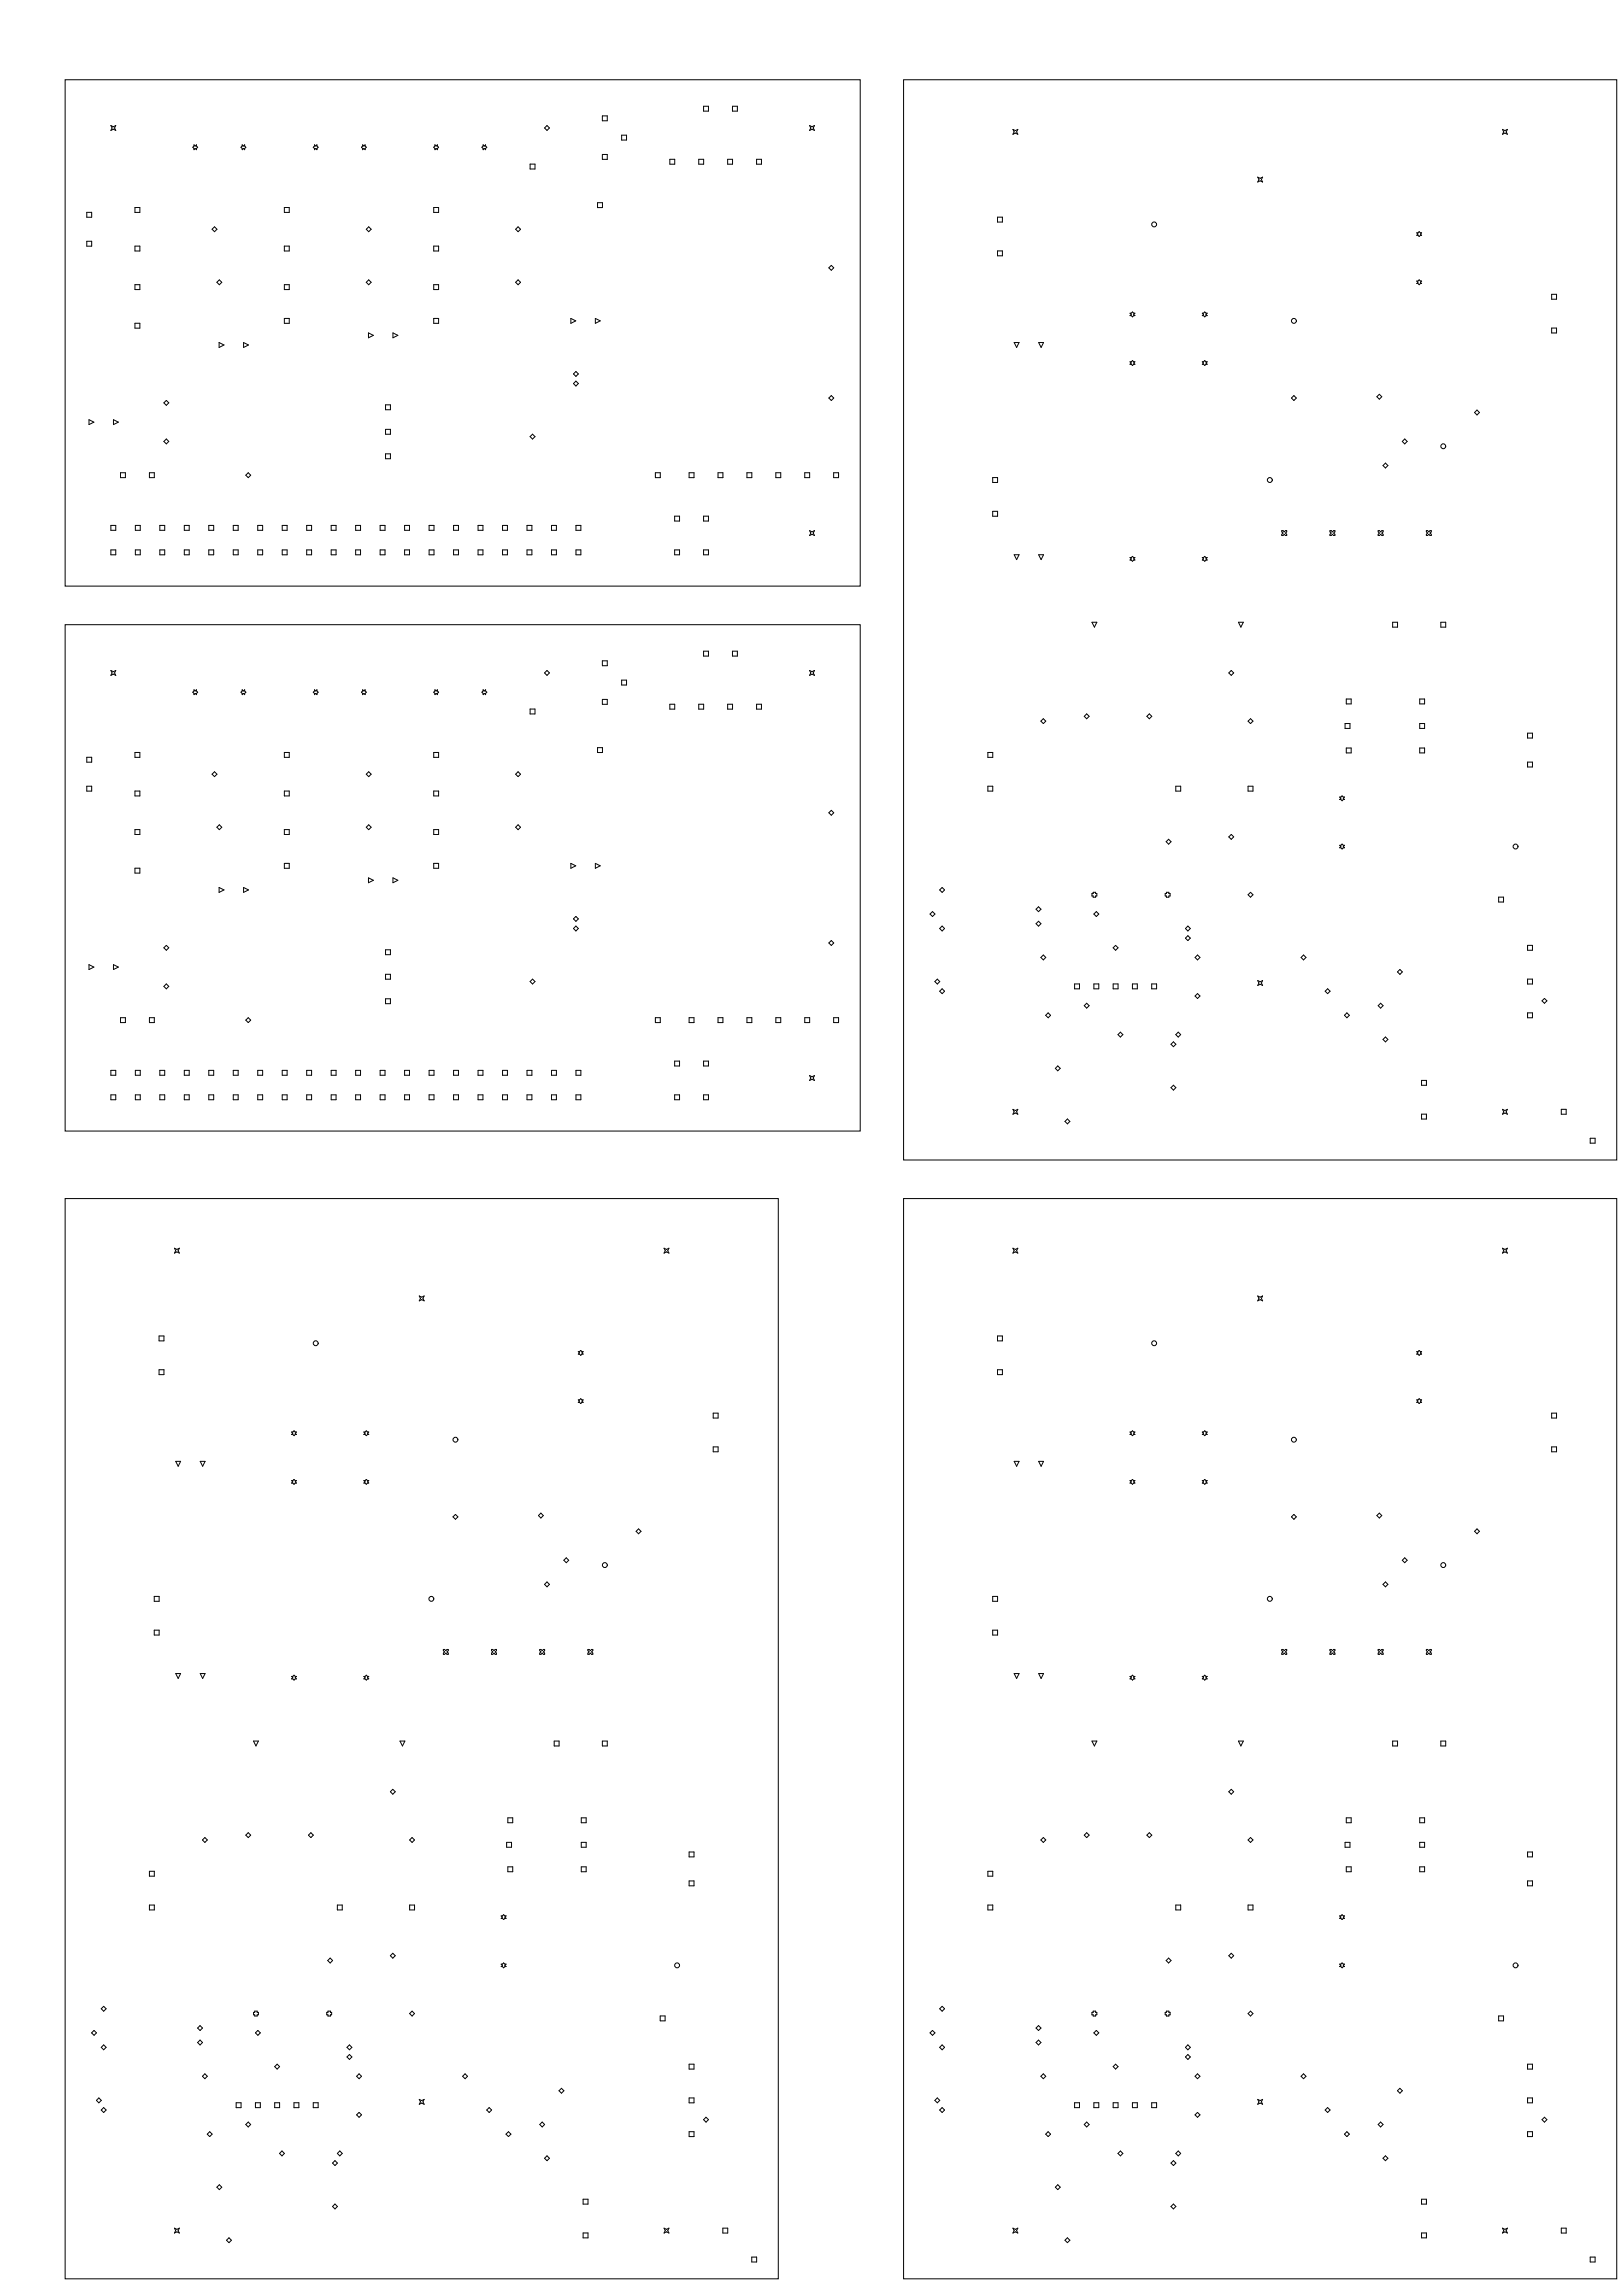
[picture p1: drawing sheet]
<svg xmlns="http://www.w3.org/2000/svg" width="560mm" height="788mm" viewBox="0 0 560 788" stroke-linecap="round" stroke-linejoin="round" font-family="sans-serif">
<g fill="none" stroke="#000" stroke-width=".34">
<path d="M22.5 27.5h274v174.6h-274zM207.7 40h1.6v1.6h-1.6zM242.5 36.6h1.7v1.7h-1.7zM252.5 36.6h1.7v1.7h-1.7zM311.5 27.5h245.8v372.4h-245.8zM38.2 43.3l.9 .4 .8-.4-.4 .8 .4 .9-.8-.5-.9 .5 .4-.9zM66.9 49.9l.4 .4 .4-.4v.4l.4 .5-.4 .4v.4l-.4-.4-.4 .4v-.4l-.4-.4 .4-.5zM83.5 49.9l.4 .4 .4-.4v.4l.5 .5-.5 .4v.4l-.4-.4-.4 .4v-.4l-.4-.4 .4-.5zM108.4 49.9l.4 .4 .5-.4v.4l.4 .5-.4 .4v.4l-.5-.4-.4 .4v-.4l-.4-.4 .4-.5zM125 49.9l.4 .4 .5-.4v.4l.4 .5-.4 .4v.4l-.5-.4-.4 .4v-.4l-.4-.4 .4-.5zM149.9 49.9l.5 .4 .4-.4v.4l.4 .5-.4 .4v.4l-.4-.4-.5 .4v-.4l-.4-.4 .4-.5zM166.6 49.9l.4 .4 .4-.4v.4l.4 .5-.4 .4v.4l-.4-.4-.4 .4v-.4l-.5-.4 .5-.5z"/>
<path d="M182.7 56.6h1.7v1.7h-1.7zM188.6 43.3l.8 .8-.8 .9-.9-.9zM207.7 53.3h1.6v1.6h-1.6zM214.3 46.6h1.7v1.7h-1.7zM230.9 54.9h1.7v1.7h-1.7zM240.9 54.9h1.7v1.7h-1.7zM250.9 54.9h1.6v1.7h-1.6zM260.8 54.9h1.7v1.7h-1.7zM279.1 43.3l.8 .4 .9-.4-.4 .8 .4 .9-.9-.5-.8 .5 .4-.9zM349.2 44.6l.8 .4 .9-.4-.4 .9 .4 .8-.9-.4-.8 .4 .4-.8zM518 44.6l.8 .4 .9-.4-.5 .9 .5 .8-.9-.4-.8 .4 .4-.8zM29.9 73.2h1.7v1.7h-1.7z"/>
<path d="M46.5 71.5h1.7v1.7h-1.7zM74 78.2l.8 .8-.8 .9-.9-.9zM98 71.5h1.7v1.7h-1.7zM127.1 78.2l.9 .8-.9 .9-.8-.9zM149.5 71.5h1.7v1.7h-1.7zM178.6 78.2l.8 .8-.8 .9-.8-.9zM206 69.9h1.7v1.7h-1.7zM343.9 74.9h1.7v1.7h-1.7zM433.6 61.1l.8 .4 .9-.4-.5 .8 .5 .9-.9-.5-.8 .5 .4-.9zM29.9 83.2h1.7v1.7h-1.7zM46.5 84.8h1.7v1.7h-1.7zM46.5 98.1h1.7v1.7h-1.7z"/>
<path d="M75.6 96.5l.9 .8-.9 .9-.8-.9zM98 84.8h1.7v1.7h-1.7zM98 98.1h1.7v1.7h-1.7zM127.1 96.5l.9 .8-.9 .9-.8-.9zM149.5 84.8h1.7v1.7h-1.7zM149.5 98.1h1.7v1.7h-1.7zM178.6 96.5l.8 .8-.8 .9-.8-.9zM286.6 91.5l.8 .8-.8 .9-.9-.9zM343.9 86.5h1.7v1.7h-1.7zM488.4 96.9h.4l.4-.4 .5 .4h.4l-.4 .4 .4 .4h-.4l-.5 .5-.4-.5h-.4l.4-.4zM488.4 80.3h.4l.4-.4 .5 .4h.4l-.4 .4 .4 .4h-.4l-.5 .4-.4-.4h-.4l.4-.4zM46.5 111.4h1.7v1.7h-1.7z"/>
<path d="M75.5 118.1l1.7 .8-1.7 .9zM84 118.1l1.7 .8-1.7 .9zM98 109.8h1.7v1.7h-1.7zM127 114.8l1.7 .8-1.7 .9zM135.5 114.8l1.7 .8-1.7 .9zM149.5 109.8h1.7v1.7h-1.7zM196.8 109.8l1.7 .8-1.7 .9zM205.2 109.8l1.7 .8-1.7 .9zM349.6 118.1h1.7l-.8 1.7zM358.1 118.1h1.7l-.9 1.7zM389.6 108h.4l.4-.4 .4 .4h.4l-.4 .4 .4 .4h-.4l-.4 .4-.4-.4h-.4l.4-.4zM414.5 108h.4l.4-.4 .4 .4h.5l-.5 .4 .5 .4h-.5l-.4 .4-.4-.4h-.4l.4-.4z"/>
<path d="M534.9 101.5h1.7v1.7h-1.7zM534.9 113.1h1.7v1.7h-1.7zM57.3 138l.9 .9-.9 .8-.8-.8zM132.9 139.6h1.7v1.7h-1.7zM198.5 128.1l.9 .8-.9 .9-.8-.9zM198.5 131.4l.9 .8-.9 .9-.8-.9zM286.6 136.4l.8 .8-.8 .9-.9-.9zM389.6 124.7h.4l.4-.4 .4 .4h.4l-.4 .5 .4 .4h-.4l-.4 .4-.4-.4h-.4l.4-.4zM414.5 124.7h.4l.4-.4 .4 .4h.5l-.5 .5 .5 .4h-.5l-.4 .4-.4-.4h-.4l.4-.4zM446.1 136.4l.8 .8-.8 .9-.9-.9zM475.5 135.9l.8 .9-.8 .8-.8-.8zM30.7 144.7l1.7 .8-1.7 .9z"/>
<path d="M39.1 144.7l1.7 .8-1.7 .9zM57.3 151.3l.9 .9-.9 .8-.8-.8zM132.9 148h1.7v1.7h-1.7zM132.9 156.5h1.7v1.7h-1.7zM183.6 149.7l.8 .8-.8 .9-.9-.9zM477.6 159.7l.9 .8-.9 .8-.8-.8zM484.3 151.3l.8 .9-.8 .8-.9-.8zM509.2 141.4l.8 .8-.8 .9-.9-.9zM41.5 163h1.7v1.7h-1.7zM51.5 163h1.7v1.7h-1.7zM85.6 163l.8 .8-.8 .9-.9-.9zM225.9 163h1.7v1.7h-1.7z"/>
<path d="M232.6 177.9h1.7v1.7h-1.7zM237.6 163h1.6v1.7h-1.6zM242.5 177.9h1.7v1.7h-1.7zM247.5 163h1.7v1.7h-1.7zM257.5 163h1.7v1.7h-1.7zM267.5 163h1.6v1.7h-1.6zM277.4 163h1.7v1.7h-1.7zM287.4 163h1.7v1.7h-1.7zM342.2 164.6h1.7v1.7h-1.7zM342.2 176.3h1.7v1.7h-1.7zM38.2 181.1h1.7v1.7h-1.7zM38.2 189.6h1.7v1.7h-1.7z"/>
<path d="M46.7 181.1h1.6v1.7h-1.6zM46.7 189.6h1.6v1.7h-1.6zM55.1 181.1h1.7v1.7h-1.7zM55.1 189.6h1.7v1.7h-1.7zM63.5 181.1h1.7v1.7h-1.7zM63.5 189.6h1.7v1.7h-1.7zM72 181.1h1.7v1.7h-1.7zM72 189.6h1.7v1.7h-1.7zM80.4 181.1h1.7v1.7h-1.7zM80.4 189.6h1.7v1.7h-1.7zM88.9 181.1h1.6v1.7h-1.6zM88.9 189.6h1.6v1.7h-1.6z"/>
<path d="M97.3 181.1h1.7v1.7h-1.7zM97.3 189.6h1.7v1.7h-1.7zM105.7 181.1h1.7v1.7h-1.7zM105.7 189.6h1.7v1.7h-1.7zM114.2 181.1h1.7v1.7h-1.7zM114.2 189.6h1.7v1.7h-1.7zM122.6 181.1h1.7v1.7h-1.7zM122.6 189.6h1.7v1.7h-1.7zM131 181.1h1.7v1.7h-1.7zM131 189.6h1.7v1.7h-1.7zM139.5 181.1h1.7v1.7h-1.7zM139.5 189.6h1.7v1.7h-1.7z"/>
<path d="M147.9 181.1h1.7v1.7h-1.7zM147.9 189.6h1.7v1.7h-1.7zM156.4 181.1h1.7v1.7h-1.7zM156.4 189.6h1.7v1.7h-1.7zM164.8 181.1h1.7v1.7h-1.7zM164.8 189.6h1.7v1.7h-1.7zM173.2 181.1h1.7v1.7h-1.7zM173.2 189.6h1.7v1.7h-1.7zM181.7 181.1h1.7v1.7h-1.7zM181.7 189.6h1.7v1.7h-1.7zM190.1 181.1h1.7v1.7h-1.7zM190.1 189.6h1.7v1.7h-1.7z"/>
<path d="M198.6 181.1h1.6v1.7h-1.6zM198.6 189.6h1.6v1.7h-1.6zM232.6 189.6h1.7v1.7h-1.7zM242.5 189.6h1.7v1.7h-1.7zM279.1 182.9l.8 .5 .9-.5-.4 .9 .4 .8-.9-.4-.8 .4 .4-.8zM349.6 191.2h1.7l-.8 1.7zM358.1 191.2h1.7l-.9 1.7zM389.6 192.2h.4l.4-.4 .4 .4h.4l-.4 .5 .4 .4h-.4l-.4 .4-.4-.4h-.4l.4-.4zM414.5 192.2h.4l.4-.4 .4 .4h.5l-.5 .5 .5 .4h-.5l-.4 .4-.4-.4h-.4l.4-.4zM441.9 182.9h.4l.4 .5 .5-.5h.4v.5l-.4 .4 .4 .4v.4h-.4l-.5-.4-.4 .4h-.4v-.4l.4-.4-.4-.4zM458.5 182.9h.4l.4 .5 .5-.5h.4v.5l-.4 .4 .4 .4v.4h-.4l-.5-.4-.4 .4h-.4v-.4l.4-.4-.4-.4zM475.1 182.9h.4l.5 .5 .4-.5h.4v.5l-.4 .4 .4 .4v.4h-.4l-.4-.4-.5 .4h-.4v-.4l.4-.4-.4-.4z"/>
<path d="M491.7 182.9h.4l.5 .5 .4-.5h.4v.5l-.4 .4 .4 .4v.4h-.4l-.4-.4-.5 .4h-.4v-.4l.4-.4-.4-.4zM22.5 215.4h274v174.5h-274zM376.4 214.5h1.7l-.8 1.7zM426.9 214.5h1.7l-.8 1.7zM480.1 214.5h1.7v1.7h-1.7zM496.7 214.5h1.7v1.7h-1.7zM38.2 231.1l.9 .5 .8-.5-.4 .9 .4 .8-.8-.4-.9 .4 .4-.8zM66.9 237.8l.4 .4 .4-.4v.4l.4 .4-.4 .5v.4l-.4-.4-.4 .4v-.4l-.4-.5 .4-.4zM83.5 237.8l.4 .4 .4-.4v.4l.5 .4-.5 .5v.4l-.4-.4-.4 .4v-.4l-.4-.5 .4-.4zM108.4 237.8l.4 .4 .5-.4v.4l.4 .4-.4 .5v.4l-.5-.4-.4 .4v-.4l-.4-.5 .4-.4zM125 237.8l.4 .4 .5-.4v.4l.4 .4-.4 .5v.4l-.5-.4-.4 .4v-.4l-.4-.5 .4-.4zM149.9 237.8l.5 .4 .4-.4v.4l.4 .4-.4 .5v.4l-.4-.4-.5 .4v-.4l-.4-.5 .4-.4z"/>
<path d="M166.6 237.8l.4 .4 .4-.4v.4l.4 .4-.4 .5v.4l-.4-.4-.4 .4v-.4l-.5-.5 .5-.4zM188.6 231.1l.8 .9-.8 .8-.9-.8zM207.7 227.8h1.6v1.7h-1.6zM214.3 234.5h1.7v1.7h-1.7zM242.5 224.5h1.7v1.7h-1.7zM252.5 224.5h1.7v1.7h-1.7zM279.1 231.1l.8 .5 .9-.5-.4 .9 .4 .8-.9-.4-.8 .4 .4-.8zM424.5 231.1l.8 .9-.8 .8-.9-.8zM46.5 259.4h1.7v1.7h-1.7zM98 259.4h1.7v1.7h-1.7zM149.5 259.4h1.7v1.7h-1.7zM182.7 244.4h1.7v1.7h-1.7z"/>
<path d="M206 257.7h1.7v1.7h-1.7zM207.7 241.1h1.6v1.7h-1.6zM230.9 242.8h1.7v1.7h-1.7zM240.9 242.8h1.7v1.7h-1.7zM250.9 242.8h1.6v1.7h-1.6zM260.8 242.8h1.7v1.7h-1.7zM340.6 259.4h1.6v1.7h-1.6zM359.7 247.8l.8 .8-.8 .9-.9-.9zM374.6 246.1l.9 .9-.9 .8-.8-.8zM396.2 246.1l.9 .9-.9 .8-.8-.8zM431.1 247.8l.8 .8-.8 .9-.8-.9zM463.7 249.4h1.7v1.7h-1.7z"/>
<path d="M464.1 241h1.7v1.7h-1.7zM464.1 257.9h1.7v1.7h-1.7zM489.4 249.4h1.7v1.7h-1.7zM489.4 241h1.7v1.7h-1.7zM489.4 257.9h1.7v1.7h-1.7zM526.6 252.8h1.7v1.7h-1.7zM29.9 271.1h1.7v1.6h-1.7zM29.9 261.1h1.7v1.7h-1.7zM46.5 272.7h1.7v1.7h-1.7zM74 266.1l.8 .8-.8 .9-.9-.9zM98 272.7h1.7v1.7h-1.7zM127.1 266.1l.9 .8-.9 .9-.8-.9z"/>
<path d="M149.5 272.7h1.7v1.7h-1.7zM178.6 266.1l.8 .8-.8 .9-.8-.9zM286.6 279.4l.8 .8-.8 .9-.9-.9zM340.6 271.1h1.6v1.6h-1.6zM405.3 271.1h1.7v1.6h-1.7zM430.3 271.1h1.6v1.6h-1.6zM461.8 274.8h.4l.5-.4 .4 .4h.4l-.4 .4 .4 .4h-.4l-.4 .5-.5-.5h-.4l.4-.4zM526.6 262.7h1.7v1.7h-1.7zM46.5 299.3h1.7v1.7h-1.7zM46.5 286h1.7v1.7h-1.7zM75.6 284.4l.9 .8-.9 .8-.8-.8zM98 297.7h1.7v1.6h-1.7z"/>
<path d="M98 286h1.7v1.7h-1.7zM127.1 284.4l.9 .8-.9 .8-.8-.8zM149.5 297.7h1.7v1.6h-1.7zM149.5 286h1.7v1.7h-1.7zM178.6 284.4l.8 .8-.8 .8-.8-.8zM196.8 297.7l1.7 .8-1.7 .8zM205.2 297.7l1.7 .8-1.7 .8zM402.9 289.3l.8 .9-.8 .8-.9-.8zM424.5 287.7l.8 .8-.8 .9-.9-.9zM461.8 291.4h.4l.5-.4 .4 .4h.4l-.4 .4 .4 .5h-.4l-.4 .4-.5-.4h-.4l.4-.5zM75.5 306l1.7 .8-1.7 .9zM84 306l1.7 .8-1.7 .9z"/>
<path d="M127 302.6l1.7 .9-1.7 .8zM135.5 302.6l1.7 .9-1.7 .8zM198.5 315.9l.9 .9-.9 .8-.8-.8zM198.5 319.3l.9 .8-.9 .9-.8-.9zM321.5 314.3l.8 .8-.8 .9-.9-.9zM324.8 319.3l.8 .8-.8 .9-.9-.9zM324.8 306l.8 .8-.8 .9-.9-.9zM358 317.6l.9 .8-.9 .9-.8-.9zM358 312.6l.9 .9-.9 .8-.8-.8zM376.9 307.6h.8v.4h.4v.9h-.4v.4h-.8v-.4h-.5v-.9h.5zM377.9 314.3l.9 .8-.9 .9-.8-.9zM402.1 307.6h.9v.4h.4v.9h-.4v.4h-.9v-.4h-.4v-.9h.4z"/>
<path d="M409.5 319.3l.8 .8-.8 .9-.8-.9zM431.1 307.6l.8 .9-.8 .8-.8-.8zM516.6 309.3h1.7v1.7h-1.7zM30.7 332.6l1.7 .8-1.7 .9zM39.1 332.6l1.7 .8-1.7 .9zM57.3 339.2l.9 .9-.9 .8-.8-.8zM57.3 325.9l.9 .9-.9 .8-.8-.8zM132.9 327.4h1.7v1.7h-1.7zM132.9 335.9h1.7v1.7h-1.7zM183.6 337.6l.8 .8-.8 .8-.9-.8zM286.6 324.3l.8 .8-.8 .8-.9-.8zM323.1 337.6l.9 .8-.9 .8-.8-.8z"/>
<path d="M359.7 329.2l.8 .9-.8 .8-.9-.8zM370.5 339.2h1.6v1.7h-1.6zM377.1 339.2h1.7v1.7h-1.7zM383.7 339.2h1.7v1.7h-1.7zM384.6 325.9l.8 .9-.8 .8-.9-.8zM390.4 339.2h1.7v1.7h-1.7zM397 339.2h1.7v1.7h-1.7zM409.5 322.6l.8 .8-.8 .9-.8-.9zM412.8 329.2l.9 .9-.9 .8-.8-.8zM433.6 338.1l.8 .4 .9-.4-.5 .8 .5 .8-.9-.4-.8 .4 .4-.8zM449.4 329.2l.8 .9-.8 .8-.9-.8zM482.6 334.2l.8 .9-.8 .8-.8-.8z"/>
<path d="M526.6 337.6h1.7v1.6h-1.7zM526.6 325.9h1.7v1.7h-1.7zM41.5 350.9h1.7v1.6h-1.7zM51.5 350.9h1.7v1.6h-1.7zM85.6 350.9l.8 .8-.8 .8-.9-.8zM132.9 344.3h1.7v1.7h-1.7zM225.9 350.9h1.7v1.6h-1.7zM237.6 350.9h1.6v1.6h-1.6zM247.5 350.9h1.7v1.6h-1.7zM257.5 350.9h1.7v1.6h-1.7zM267.5 350.9h1.6v1.6h-1.6zM277.4 350.9h1.7v1.6h-1.7z"/>
<path d="M287.4 350.9h1.7v1.6h-1.7zM324.8 340.9l.8 .8-.8 .9-.9-.9zM361.3 349.2l.9 .8-.9 .9-.8-.9zM374.6 345.9l.9 .8-.9 .9-.8-.9zM386.2 355.8l.9 .9-.9 .8-.8-.8zM404.5 359.2l.9 .8-.9 .9-.8-.9zM406.2 355.8l.8 .9-.8 .8-.9-.8zM412.8 342.5l.9 .9-.9 .8-.8-.8zM457.7 340.9l.8 .8-.8 .9-.9-.9zM464.3 349.2l.9 .8-.9 .9-.8-.9zM476 345.9l.8 .8-.8 .9-.9-.9zM477.6 357.5l.9 .8-.9 .9-.8-.9z"/>
<path d="M526.6 349.2h1.7v1.7h-1.7zM532.4 344.2l.9 .8-.9 .9-.8-.9zM38.2 377.5h1.7v1.6h-1.7zM38.2 369h1.7v1.7h-1.7zM46.7 377.5h1.6v1.6h-1.6zM46.7 369h1.6v1.7h-1.6zM55.1 377.5h1.7v1.6h-1.7zM55.1 369h1.7v1.7h-1.7zM63.5 377.5h1.7v1.6h-1.7zM63.5 369h1.7v1.7h-1.7zM72 377.5h1.7v1.6h-1.7zM72 369h1.7v1.7h-1.7z"/>
<path d="M80.4 377.5h1.7v1.6h-1.7zM80.4 369h1.7v1.7h-1.7zM88.9 377.5h1.6v1.6h-1.6zM88.9 369h1.6v1.7h-1.6zM97.3 377.5h1.7v1.6h-1.7zM97.3 369h1.7v1.7h-1.7zM105.7 377.5h1.7v1.6h-1.7zM105.7 369h1.7v1.7h-1.7zM114.2 377.5h1.7v1.6h-1.7zM114.2 369h1.7v1.7h-1.7zM122.6 377.5h1.7v1.6h-1.7zM122.6 369h1.7v1.7h-1.7z"/>
<path d="M131 377.5h1.7v1.6h-1.7zM131 369h1.7v1.7h-1.7zM139.5 377.5h1.7v1.6h-1.7zM139.5 369h1.7v1.7h-1.7zM147.9 377.5h1.7v1.6h-1.7zM147.9 369h1.7v1.7h-1.7zM156.4 377.5h1.7v1.6h-1.7zM156.4 369h1.7v1.7h-1.7zM164.8 377.5h1.7v1.6h-1.7zM164.8 369h1.7v1.7h-1.7zM173.2 377.5h1.7v1.6h-1.7zM173.2 369h1.7v1.7h-1.7z"/>
<path d="M181.7 377.5h1.7v1.6h-1.7zM181.7 369h1.7v1.7h-1.7zM190.1 377.5h1.7v1.6h-1.7zM190.1 369h1.7v1.7h-1.7zM198.6 377.5h1.6v1.6h-1.6zM198.6 369h1.6v1.7h-1.6zM232.6 377.5h1.7v1.6h-1.7zM232.6 365.8h1.7v1.7h-1.7zM242.5 377.5h1.7v1.6h-1.7zM242.5 365.8h1.7v1.7h-1.7zM279.1 370.8l.8 .4 .9-.4-.4 .8 .4 .9-.9-.4-.8 .4 .4-.9zM364.7 367.5l.8 .8-.8 .9-.9-.9z"/>
<path d="M404.5 374.1l.9 .9-.9 .8-.8-.8zM490.1 372.5h1.6v1.7h-1.6zM349.2 382.4l.8 .5 .9-.5-.4 .9 .4 .8-.9-.4-.8 .4 .4-.8zM368 385.8l.8 .8-.8 .9-.9-.9zM490.1 384.1h1.6v1.7h-1.6zM518 382.4l.8 .5 .9-.5-.5 .9 .5 .8-.9-.4-.8 .4 .4-.8zM538.2 382.4h1.7v1.7h-1.7zM548.2 392.4h1.7v1.7h-1.7zM22.5 413.2h245.8v372.4h-245.8zM311.5 413.2h245.8v372.4h-245.8zM60.1 430.3l.9 .4 .8-.4-.4 .9 .4 .8-.8-.4-.9 .4 .5-.8zM228.9 430.3l.9 .4 .8-.4-.4 .9 .4 .8-.8-.4-.9 .4 .4-.8z"/>
<path d="M349.2 430.3l.8 .4 .9-.4-.4 .9 .4 .8-.9-.4-.8 .4 .4-.8zM518 430.3l.8 .4 .9-.4-.5 .9 .5 .8-.9-.4-.8 .4 .4-.8zM144.5 446.8l.9 .4 .8-.4-.4 .8 .4 .9-.8-.4-.9 .4 .5-.9zM433.6 446.8l.8 .4 .9-.4-.5 .8 .5 .9-.9-.4-.8 .4 .4-.9zM54.8 460.6h1.7v1.7h-1.7zM54.8 472.2h1.7v1.7h-1.7zM199.4 466h.4l.4-.4 .4 .4h.4l-.4 .4 .4 .4h-.4l-.4 .5-.4-.5h-.4l.4-.4zM343.9 472.2h1.7v1.7h-1.7zM343.9 460.6h1.7v1.7h-1.7zM488.4 466h.4l.4-.4 .5 .4h.4l-.4 .4 .4 .4h-.4l-.5 .5-.4-.5h-.4l.4-.4zM100.5 493.7h.4l.5-.4 .4 .4h.4l-.4 .4 .4 .4h-.4l-.4 .5-.5-.5h-.4l.4-.4zM125.4 493.7h.5l.4-.4 .4 .4h.4l-.4 .4 .4 .4h-.4l-.4 .5-.4-.5h-.5l.5-.4z"/>
<path d="M199.4 482.6h.4l.4-.4 .4 .4h.4l-.4 .4 .4 .5h-.4l-.4 .4-.4-.4h-.4l.4-.5zM245.9 487.2h1.7v1.7h-1.7zM245.9 498.8h1.7v1.7h-1.7zM389.6 493.7h.4l.4-.4 .4 .4h.4l-.4 .4 .4 .4h-.4l-.4 .5-.4-.5h-.4l.4-.4zM414.5 493.7h.4l.4-.4 .4 .4h.5l-.5 .4 .5 .4h-.5l-.4 .5-.4-.5h-.4l.4-.4zM488.4 482.6h.4l.4-.4 .5 .4h.4l-.4 .4 .4 .5h-.4l-.5 .4-.4-.4h-.4l.4-.5zM534.9 498.8h1.7v1.7h-1.7zM534.9 487.2h1.7v1.7h-1.7zM60.6 503.8h1.7l-.9 1.7zM69 503.8h1.7l-.8 1.7zM100.5 510.5h.4l.5-.5 .4 .5h.4l-.4 .4 .4 .4h-.4l-.4 .4-.5-.4h-.4l.4-.4zM125.4 510.5h.5l.4-.5 .4 .5h.4l-.4 .4 .4 .4h-.4l-.4 .4-.4-.4h-.5l.5-.4z"/>
<path d="M349.6 503.8h1.7l-.8 1.7zM358.1 503.8h1.7l-.9 1.7zM389.6 510.5h.4l.4-.5 .4 .5h.4l-.4 .4 .4 .4h-.4l-.4 .4-.4-.4h-.4l.4-.4zM414.5 510.5h.4l.4-.5 .4 .5h.5l-.5 .4 .5 .4h-.5l-.4 .4-.4-.4h-.4l.4-.4zM157 522.1l.9 .8-.9 .9-.8-.9zM186.5 521.7l.8 .8-.8 .8-.9-.8zM195.2 537.1l.9 .8-.9 .9-.8-.9zM220.1 527.1l.9 .8-.9 .9-.8-.9zM446.1 522.1l.8 .8-.8 .9-.9-.9zM475.5 521.7l.8 .8-.8 .8-.8-.8zM484.3 537.1l.8 .8-.8 .9-.9-.9zM509.2 527.1l.8 .8-.8 .9-.9-.9z"/>
<path d="M53.2 550.4h1.7v1.7h-1.7zM188.6 545.4l.8 .8-.8 .9-.9-.9zM342.2 550.4h1.7v1.7h-1.7zM477.6 545.4l.9 .8-.9 .9-.8-.9zM53.2 562h1.7v1.7h-1.7zM60.6 577h1.7l-.9 1.7zM69 577h1.7l-.8 1.7zM100.5 578h.4l.5-.5 .4 .5h.4l-.4 .4 .4 .4h-.4l-.4 .4-.5-.4h-.4l.4-.4zM125.4 578h.5l.4-.5 .4 .5h.4l-.4 .4 .4 .4h-.4l-.4 .4-.4-.4h-.5l.5-.4zM152.8 568.7h.5l.4 .4 .4-.4h.4v.4l-.4 .4 .4 .4v.4h-.4l-.4-.4-.4 .4h-.5v-.4l.5-.4-.5-.4zM169.5 568.7h.4l.4 .4 .4-.4h.4v.4l-.4 .4 .4 .4v.4h-.4l-.4-.4-.4 .4h-.4v-.4l.4-.4-.4-.4zM186.1 568.7h.4l.4 .4 .4-.4h.5v.4l-.5 .4 .5 .4v.4h-.5l-.4-.4-.4 .4h-.4v-.4l.4-.4-.4-.4z"/>
<path d="M202.7 568.7h.4l.4 .4 .4-.4h.5v.4l-.5 .4 .5 .4v.4h-.5l-.4-.4-.4 .4h-.4v-.4l.4-.4-.4-.4zM342.2 562h1.7v1.7h-1.7zM349.6 577h1.7l-.8 1.7zM358.1 577h1.7l-.9 1.7zM389.6 578h.4l.4-.5 .4 .5h.4l-.4 .4 .4 .4h-.4l-.4 .4-.4-.4h-.4l.4-.4zM414.5 578h.4l.4-.5 .4 .5h.5l-.5 .4 .5 .4h-.5l-.4 .4-.4-.4h-.4l.4-.4zM441.9 568.7h.4l.4 .4 .5-.4h.4v.4l-.4 .4 .4 .4v.4h-.4l-.5-.4-.4 .4h-.4v-.4l.4-.4-.4-.4zM458.5 568.7h.4l.4 .4 .5-.4h.4v.4l-.4 .4 .4 .4v.4h-.4l-.5-.4-.4 .4h-.4v-.4l.4-.4-.4-.4zM475.1 568.7h.4l.5 .4 .4-.4h.4v.4l-.4 .4 .4 .4v.4h-.4l-.4-.4-.5 .4h-.4v-.4l.4-.4-.4-.4zM491.7 568.7h.4l.5 .4 .4-.4h.4v.4l-.4 .4 .4 .4v.4h-.4l-.4-.4-.5 .4h-.4v-.4l.4-.4-.4-.4zM87.4 600.2h1.7l-.9 1.7zM135.4 616.9l.9 .8-.9 .9-.8-.9z"/>
<path d="M137.9 600.2h1.7l-.9 1.7zM191 600.2h1.7v1.7h-1.7zM207.7 600.2h1.6v1.7h-1.6zM376.4 600.2h1.7l-.8 1.7zM424.5 616.9l.8 .8-.8 .9-.9-.9zM426.9 600.2h1.7l-.8 1.7zM480.1 600.2h1.7v1.7h-1.7zM496.7 600.2h1.7v1.7h-1.7zM70.6 633.5l.9 .8-.9 .9-.8-.9zM85.6 631.8l.8 .9-.8 .8-.9-.8zM107.2 631.8l.8 .9-.8 .8-.9-.8zM142.1 633.5l.8 .8-.8 .9-.9-.9z"/>
<path d="M174.7 635.2h1.6v1.6h-1.6zM175.1 626.7h1.7v1.7h-1.7zM200.4 626.7h1.7v1.7h-1.7zM200.4 635.2h1.7v1.6h-1.7zM237.6 638.5h1.6v1.7h-1.6zM359.7 633.5l.8 .8-.8 .9-.9-.9zM374.6 631.8l.9 .9-.9 .8-.8-.8zM396.2 631.8l.9 .9-.9 .8-.8-.8zM431.1 633.5l.8 .8-.8 .9-.8-.9zM463.7 635.2h1.7v1.6h-1.7zM464.1 626.7h1.7v1.7h-1.7zM489.4 635.2h1.7v1.6h-1.7z"/>
<path d="M489.4 626.7h1.7v1.7h-1.7zM526.6 638.5h1.7v1.7h-1.7zM51.5 656.8h1.7v1.7h-1.7zM51.5 645.1h1.7v1.7h-1.7zM116.3 656.8h1.7v1.7h-1.7zM141.2 656.8h1.7v1.7h-1.7zM175.1 643.6h1.7v1.7h-1.7zM200.4 643.6h1.7v1.7h-1.7zM237.6 648.5h1.6v1.6h-1.6zM340.6 656.8h1.6v1.7h-1.6zM340.6 645.1h1.6v1.7h-1.6zM405.3 656.8h1.7v1.7h-1.7z"/>
<path d="M430.3 656.8h1.6v1.7h-1.6zM464.1 643.6h1.7v1.7h-1.7zM489.4 643.6h1.7v1.7h-1.7zM526.6 648.5h1.7v1.6h-1.7zM113.8 675.1l.9 .8-.9 .8-.8-.8zM135.4 673.4l.9 .8-.9 .9-.8-.9zM172.8 677.1h.4l.4-.4 .4 .4h.5l-.5 .5 .5 .4h-.5l-.4 .4-.4-.4h-.4l.4-.4zM172.8 660.5h.4l.4-.4 .4 .4h.5l-.5 .4 .5 .5h-.5l-.4 .4-.4-.4h-.4l.4-.5zM402.9 675.1l.8 .8-.8 .8-.9-.8zM424.5 673.4l.8 .8-.8 .9-.9-.9zM461.8 677.1h.4l.5-.4 .4 .4h.4l-.4 .5 .4 .4h-.4l-.4 .4-.5-.4h-.4l.4-.4zM461.8 660.5h.4l.5-.4 .4 .4h.4l-.4 .4 .4 .5h-.4l-.4 .4-.5-.4h-.4l.4-.5z"/>
<path d="M32.4 700l.9 .8-.9 .9-.8-.9zM35.7 691.7l.9 .8-.9 .9-.8-.9zM69 698.3l.8 .9-.8 .8-.9-.8zM87.8 693.3h.9v.5h.4v.8h-.4v.4h-.9v-.4h-.4v-.8h.4zM88.9 700l.8 .8-.8 .9-.8-.9zM113.1 693.3h.8v.5h.4v.8h-.4v.4h-.8v-.4h-.5v-.8h.5zM142.1 693.3l.8 .9-.8 .8-.9-.8zM227.6 695h1.7v1.7h-1.7zM321.5 700l.8 .8-.8 .9-.9-.9zM324.8 691.7l.8 .8-.8 .9-.9-.9zM358 698.3l.9 .9-.9 .8-.8-.8zM376.9 693.3h.8v.5h.4v.8h-.4v.4h-.8v-.4h-.5v-.8h.5z"/>
<path d="M377.9 700l.9 .8-.9 .9-.8-.9zM402.1 693.3h.9v.5h.4v.8h-.4v.4h-.9v-.4h-.4v-.8h.4zM431.1 693.3l.8 .9-.8 .8-.8-.8zM516.6 695h1.7v1.7h-1.7zM35.7 705l.9 .8-.9 .9-.8-.9zM69 703.3l.8 .9-.8 .8-.9-.8zM70.6 715l.9 .8-.9 .8-.8-.8zM95.5 711.6l.9 .9-.9 .8-.8-.8zM120.5 708.3l.8 .9-.8 .8-.9-.8zM120.5 705l.8 .8-.8 .9-.9-.9zM123.8 715l.8 .8-.8 .8-.9-.8zM160.3 715l.9 .8-.9 .8-.8-.8z"/>
<path d="M193.6 719.9l.8 .9-.8 .8-.9-.8zM237.6 711.6h1.6v1.7h-1.6zM324.8 705l.8 .8-.8 .9-.9-.9zM358 703.3l.9 .9-.9 .8-.8-.8zM359.7 715l.8 .8-.8 .8-.9-.8zM384.6 711.6l.8 .9-.8 .8-.9-.8zM409.5 708.3l.8 .9-.8 .8-.8-.8zM409.5 705l.8 .8-.8 .9-.8-.9zM412.8 715l.9 .8-.9 .8-.8-.8zM449.4 715l.8 .8-.8 .8-.9-.8zM482.6 719.9l.8 .9-.8 .8-.8-.8zM526.6 711.6h1.7v1.7h-1.7z"/>
<path d="M34.1 723.3l.8 .8-.8 .9-.9-.9zM35.7 726.6l.9 .8-.9 .9-.8-.9zM72.3 734.9l.8 .9-.8 .8-.9-.8zM81.4 724.9h1.7v1.7h-1.7zM85.6 731.6l.8 .8-.8 .9-.9-.9zM88.1 724.9h1.6v1.7h-1.6zM94.7 724.9h1.7v1.7h-1.7zM101.3 724.9h1.7v1.7h-1.7zM108 724.9h1.7v1.7h-1.7zM123.8 728.3l.8 .8-.8 .8-.9-.8zM144.5 723.8l.9 .4 .8-.4-.4 .8 .4 .9-.8-.5-.9 .5 .5-.9zM168.6 726.6l.9 .8-.9 .9-.8-.9z"/>
<path d="M175.3 734.9l.8 .9-.8 .8-.9-.8zM186.9 731.6l.9 .8-.9 .9-.8-.9zM237.6 723.3h1.6v1.7h-1.6zM237.6 734.9h1.6v1.7h-1.6zM243.4 729.9l.8 .9-.8 .8-.9-.8zM323.1 723.3l.9 .8-.9 .9-.8-.9zM324.8 726.6l.8 .8-.8 .9-.9-.9zM361.3 734.9l.9 .9-.9 .8-.8-.8zM370.5 724.9h1.6v1.7h-1.6zM374.6 731.6l.9 .8-.9 .9-.8-.9zM377.1 724.9h1.7v1.7h-1.7zM383.7 724.9h1.7v1.7h-1.7z"/>
<path d="M390.4 724.9h1.7v1.7h-1.7zM397 724.9h1.7v1.7h-1.7zM412.8 728.3l.9 .8-.9 .8-.8-.8zM433.6 723.8l.8 .4 .9-.4-.5 .8 .5 .9-.9-.5-.8 .5 .4-.9zM457.7 726.6l.8 .8-.8 .9-.9-.9zM464.3 734.9l.9 .9-.9 .8-.8-.8zM476 731.6l.8 .8-.8 .9-.9-.9zM526.6 734.9h1.7v1.7h-1.7zM526.6 723.3h1.7v1.7h-1.7zM532.4 729.9l.9 .9-.9 .8-.8-.8zM75.6 753.2l.9 .8-.9 .9-.8-.9zM97.2 741.6l.9 .8-.9 .8-.8-.8z"/>
<path d="M115.5 759.8l.8 .9-.8 .8-.9-.8zM115.5 744.9l.8 .8-.8 .9-.9-.9zM117.1 741.6l.9 .8-.9 .8-.8-.8zM188.6 743.2l.8 .9-.8 .8-.9-.8zM201 758.2h1.7v1.7h-1.7zM364.7 753.2l.8 .8-.8 .9-.9-.9zM386.2 741.6l.9 .8-.9 .8-.8-.8zM404.5 759.8l.9 .9-.9 .8-.8-.8zM404.5 744.9l.9 .8-.9 .9-.8-.9zM406.2 741.6l.8 .8-.8 .8-.9-.8zM477.6 743.2l.9 .9-.9 .8-.8-.8zM490.1 758.2h1.6v1.7h-1.6z"/>
<path d="M60.1 768.2l.9 .4 .8-.4-.4 .8 .4 .9-.8-.5-.9 .5 .5-.9zM78.9 771.5l.9 .8-.9 .9-.8-.9zM201 769.8h1.7v1.7h-1.7zM228.9 768.2l.9 .4 .8-.4-.4 .8 .4 .9-.8-.5-.9 .5 .4-.9zM249.2 768.2h1.7v1.7h-1.7zM259.2 778.1h1.6v1.7h-1.6zM349.2 768.2l.8 .4 .9-.4-.4 .8 .4 .9-.9-.5-.8 .5 .4-.9zM368 771.5l.8 .8-.8 .9-.9-.9zM490.1 769.8h1.6v1.7h-1.6zM518 768.2l.8 .4 .9-.4-.5 .8 .5 .9-.9-.5-.8 .5 .4-.9zM538.2 768.2h1.7v1.7h-1.7zM548.2 778.1h1.7v1.7h-1.7z"/>
<circle cx="397.9" cy="77.4" r=".84"/>
<circle cx="446" cy="110.6" r=".84"/>
<circle cx="497.5" cy="153.9" r=".84"/>
<circle cx="437.7" cy="165.5" r=".84"/>
<circle cx="522.5" cy="291.8" r=".84"/>
<circle cx="108.8" cy="463.1" r=".84"/>
<circle cx="397.9" cy="463.1" r=".84"/>
<circle cx="157" cy="496.3" r=".84"/>
<circle cx="446" cy="496.3" r=".84"/>
<circle cx="208.5" cy="539.6" r=".84"/>
<circle cx="497.5" cy="539.6" r=".84"/>
<circle cx="148.7" cy="551.2" r=".84"/>
<circle cx="437.7" cy="551.2" r=".84"/>
<circle cx="233.4" cy="677.6" r=".84"/>
<circle cx="522.5" cy="677.6" r=".84"/>
</g>
</svg>
